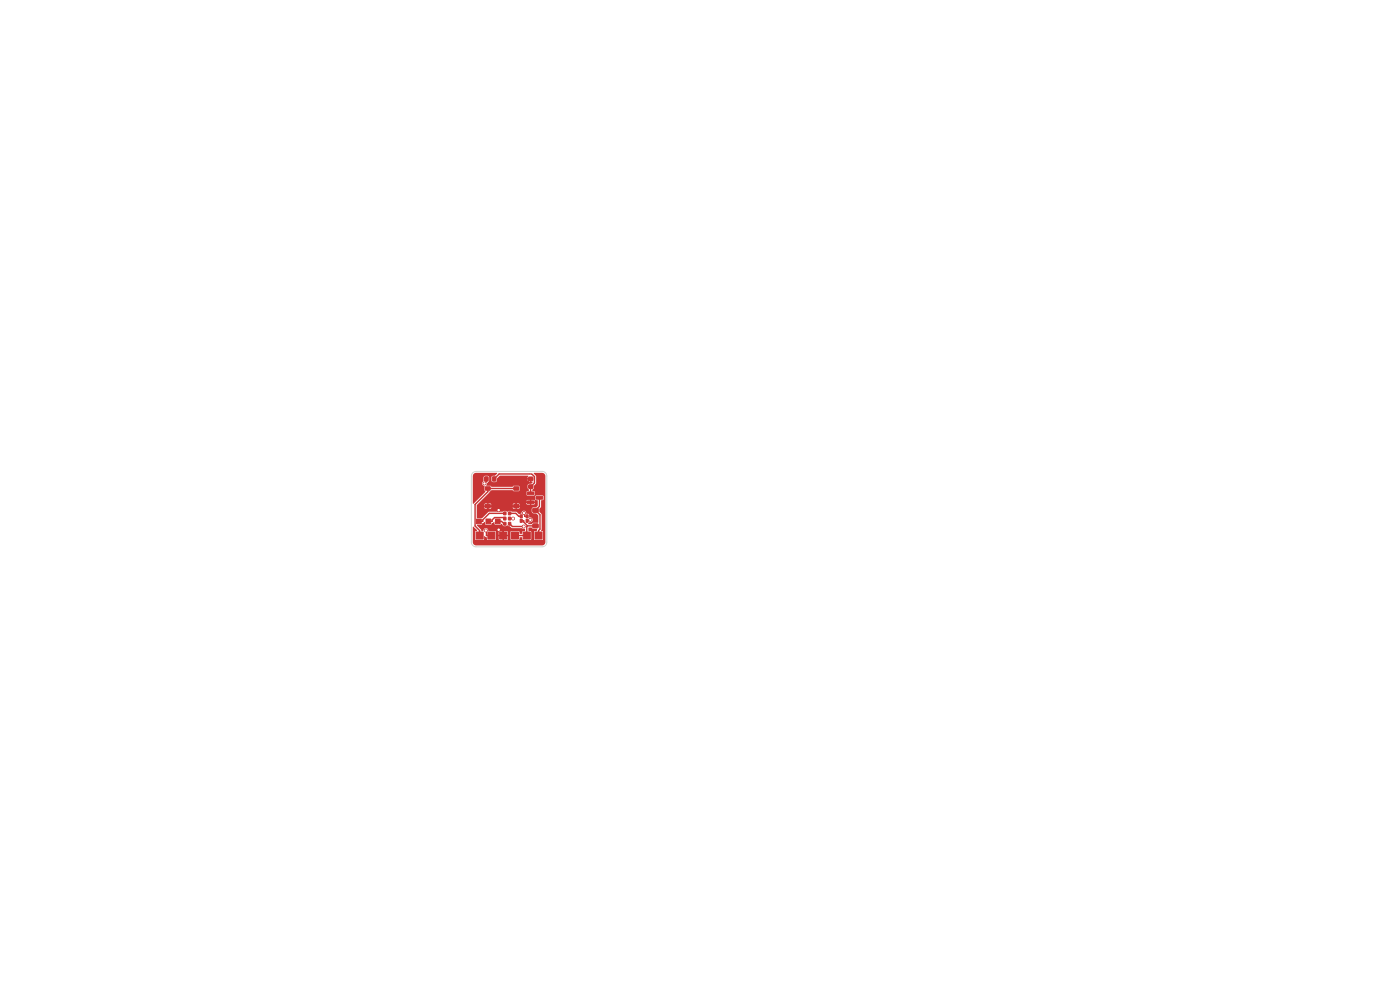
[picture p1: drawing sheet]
<svg xmlns="http://www.w3.org/2000/svg" width="297mm" height="210mm" viewBox="0 0 297 210" stroke-linecap="round" stroke-linejoin="round" font-family="sans-serif">
<g fill="#c83434" stroke="#c83434" stroke-width=".21">
<path d="M101.1 110.1h1v1h-1z"/>
<path d="M113.5 112.9h1.5v1.5h-1.5z"/>
<path d="M105.1 110.1h1v1h-1z"/>
<path d="M111 112.9h1.5v1.5h-1.5z"/>
<path d="M108.5 112.9h1.5v1.5h-1.5z"/>
<path d="M106.9 109.7h.4v.6h-.4z"/>
<path d="M107.9 109.7h.4v.6h-.4z"/>
<path d="M106 112.9h1.5v1.5h-1.5z"/>
<path d="M102.8 101.2h.7v.8h-.7z"/>
<path d="M104.5 101.2h.7v.8h-.7z"/>
<path d="M112.2 102.9h.8v.7h-.8z"/>
<path d="M112.2 101.2h.8v.7h-.8z"/>
<path d="M103.5 112.9h1.5v1.5h-1.5z"/>
<path d="M103 103.3h1v.7h-1z"/>
<path d="M109 103.3h1v.7h-1z"/>
<path d="M103 107h1v.8h-1z"/>
<path d="M109 107h1v.8h-1z"/>
<path d="M106.9 108.6h.4v.6h-.4z"/>
<path d="M107.9 108.6h.4v.6h-.4z"/>
<path d="M111.9 104.4h1.3l.1 .5h-1.4z"/>
<path d="M111.9 106.3h1.3l.1 .5h-1.4z"/>
<path d="M113.7 105.3h1.4l.1 .5-1.4 .1z"/>
<path d="M106.9 110.8h.4v.6h-.4z"/>
<path d="M107.9 110.8h.4v.6h-.4z"/>
<path d="M103.1 110.1h1v1h-1z"/>
<path d="M110.4 109.2h.4v.7h-.4z"/>
<path d="M110.4 110.2h.4v.6h-.4z"/>
<path d="M111.6 109.2h.4v.7h-.4z"/>
<path d="M111.6 110.2h.4v.6h-.4z"/>
<path d="M113.1 111.2h1v.7h-1z"/>
<path d="M113.1 107.9h1v.7h-1z"/>
<path d="M101 112.9h1.5v1.5h-1.5z"/>
<circle cx="105.8" cy="108.2" r=".3"/>
<circle cx="105.8" cy="112.4" r=".3"/>
<circle cx="102.8" cy="102.6" r=".3"/>
<circle cx="103.1" cy="112.5" r=".3"/>
<circle cx="111.1" cy="108.8" r=".3"/>
<circle cx="108.8" cy="110" r=".3"/>
<circle cx="111.1" cy="111.7" r=".3"/>
<circle cx="112.5" cy="110.3" r=".3"/>
</g>
<g fill="none" stroke="#c83434" stroke-width=".3">
<path d="M103.1 112.5l.1 .2v.9h1.1M103.2 101.6v.6l-.4 .4M105.6 110.6h.8l.5 .5h.2M105.8 112.4l.2 .1h.7v1.1M107.1 108.9h-3.3l-1.4 1.4v.3h-.8M107.1 110l-.2-.2h-2l-.5 .5v.3h-.8M108.1 108.9h1.3l.6 .6h.6M108.1 110h.7M108.1 111.1l.6 .6h2.4M109.5 103.6h-6v.7l-2.7 2.7v4.6l.9 .9v1.1M110.6 110.5h.5v.2l.8 .9M111.1 108.8l.2 .2v.5h.5"/>
<path d="M111.9 111.6l-.2 .1v1.9h-2.4M111.9 111.6h1.7M112.4 100.5h-6.5l-1.1 1.1M112.6 106.6h-3l-.1 .1v.7h-6v.7l.2 .1h2.1M112.6 101.6l-1.1 1.1v3.9M112.8 100.6l.6 .5v1.3l-.8 .9v1.4M114.4 105.6v1.8l-.8 .9 1 .9v3l-.3 .3v1.1"/>
</g>
<path d="M112.4 100.5l.4 .1M112.5 110.3l-.2 .2h-.5" fill="none" stroke="#c83434" stroke-width=".23"/>
<path d="M100.5 100.5l.5-.2h4.4l-.4 .6h-.5l-.3 .3v.8l.4 .3 .7-.1 .1-.5h6.5l.2 .4 .3 .1v-.5h-7v-.2l.7-.6h5.9l.1 .1-.2 .4h.7l.1 .2 .1 .6 .2 .1-.3 .3-.7 .2-.1 .8a.34 .34 0 0 1 .3 .4 .34 .34 0 0 1-.4 .2l-.2 .6 .3 .3 1.3 .1 .2-.2 .1-.6-.1-.2-.4-.1-.1-.2 .4-.3v-.6l.4-.4v-1.5l-.5-.7 1.8-.1a.7 .7 0 0 1 .7 .7v14a.7 .7 0 0 1-.7 .7h-14a.7 .7 0 0 1-.7-.7l.1-3.3 .8 .8-.4 .3v1.6l.1 .1h1.7l.2-.8 .5 .3v.4l.2 .2 1.6-.1 .1-.7h.6l.1 .7 .7 .1v-.8h.3v.8l.8-.2v-.6h-2.5v-1h.6v.7h.8v-.8h.3v.8h.8l-.1-.8h-1.6l-.2 .1h-.6l-.2-.2h-1.4a.57 .57 0 0 0-.6-.6 .57 .57 0 0 0-.5 .6h-.4l-.1-.3-.8-.8v-.2h1l.1-.3 .5-.3 .2 .6h1.1l.2-.3 .5-.3 .2 .6h1.1l.3-.2 .5 .5h.4l.3-.2 1.1 .6h2l.7 .2v.4l-.5 .1-.2 .5h-.5l-.1-.5h-1.7l-.1 1.7 .1 .1h1.7l.2-.5h.5l.1 .5h1.7l.1-1.7-.1-.1-.5-.1 .1-.7h.6l.3 .3 .9 .1-.1 .3-.6 .2 .1 1.7h1.7l.1-.1v-1.6l-.4-.2 .1-.3v-3.1l-.5-.7v-.5l.4-.5v-1.4l.6-.2-.2-.7-1.4-.1-.2 .1v.8l.5 .2v1l-.3 .4h-.7l-.3 .3 .1 .8 .2 .2h.7l.4 .5v1.5h-1.1l-.3 .3h-.8l.3-.4a.55 .55 0 0 0 .7-.6 .55 .55 0 0 0-.7-.4l-.1-.7-.5-.1a.56 .56 0 0 0-.6-.7 .56 .56 0 0 0-.5 .7l-.5 .1-.5-.5-1-.1-.3-.1h-.4l-.3 .2-.3-.2-.7 .1h-2.8l-1.5 1.4h-1.1l-.1-2.4h1.7v.3l.2 .2h.3v-.5h.3v.5l.5-.1 .1-.4h4.6v.3l.2 .2h.3v-.5h.4v.5l.4-.1 .1-.1v-.3h-9.1l.2-.5h1.5v.2h.5v-.4h.3v.4h.6v-.2h4.6v.2h.5v-.4h.4v.4h.5v-.3l-.2-.1h-1l-.2 .2h-4.6l-.2-.2-2.7 .2 .3-.3h10l.3 .4h.5v-.4h.3v.4l.6-.1 .2-.2-11.9-.1 .3-.3h10.5v-.3h.3v.3h.8l-.3-.3h-1.3l-.3 .3h-9.7l1.9-1.9 .1-.3 .4-.2h4.4l.3 .2h1l.2-.2v-.8l-.2-.2h-1l-.3 .3h-4.4l-.2-.2-.9-.1 .1-.5 .5-.6v-.7l-.3-.3h-.7l-.2 .2v.9a.64 .64 0 0 0-.3 .7 .64 .64 0 0 0 .5 .5v.8l.2 .3-2.7 2.6v-5.9z" fill="#c83434"/>
<path d="M100.3 100.3l.7-.3h14a1 1 0 0 1 1 1v14a1 1 0 0 1-1 1h-14a1 1 0 0 1-1-1v-14z" fill="none" stroke="#d0d2cd" stroke-width=".21"/>
<g fill="#fff" stroke="#fff" stroke-width=".21">
<circle cx="105.8" cy="108.2" r=".15"/>
<circle cx="105.8" cy="112.4" r=".15"/>
<circle cx="102.8" cy="102.6" r=".15"/>
<circle cx="103.1" cy="112.5" r=".15"/>
<circle cx="111.1" cy="108.8" r=".15"/>
<circle cx="108.8" cy="110" r=".15"/>
<circle cx="111.1" cy="111.7" r=".15"/>
<circle cx="112.5" cy="110.3" r=".15"/>
</g>
</svg>
